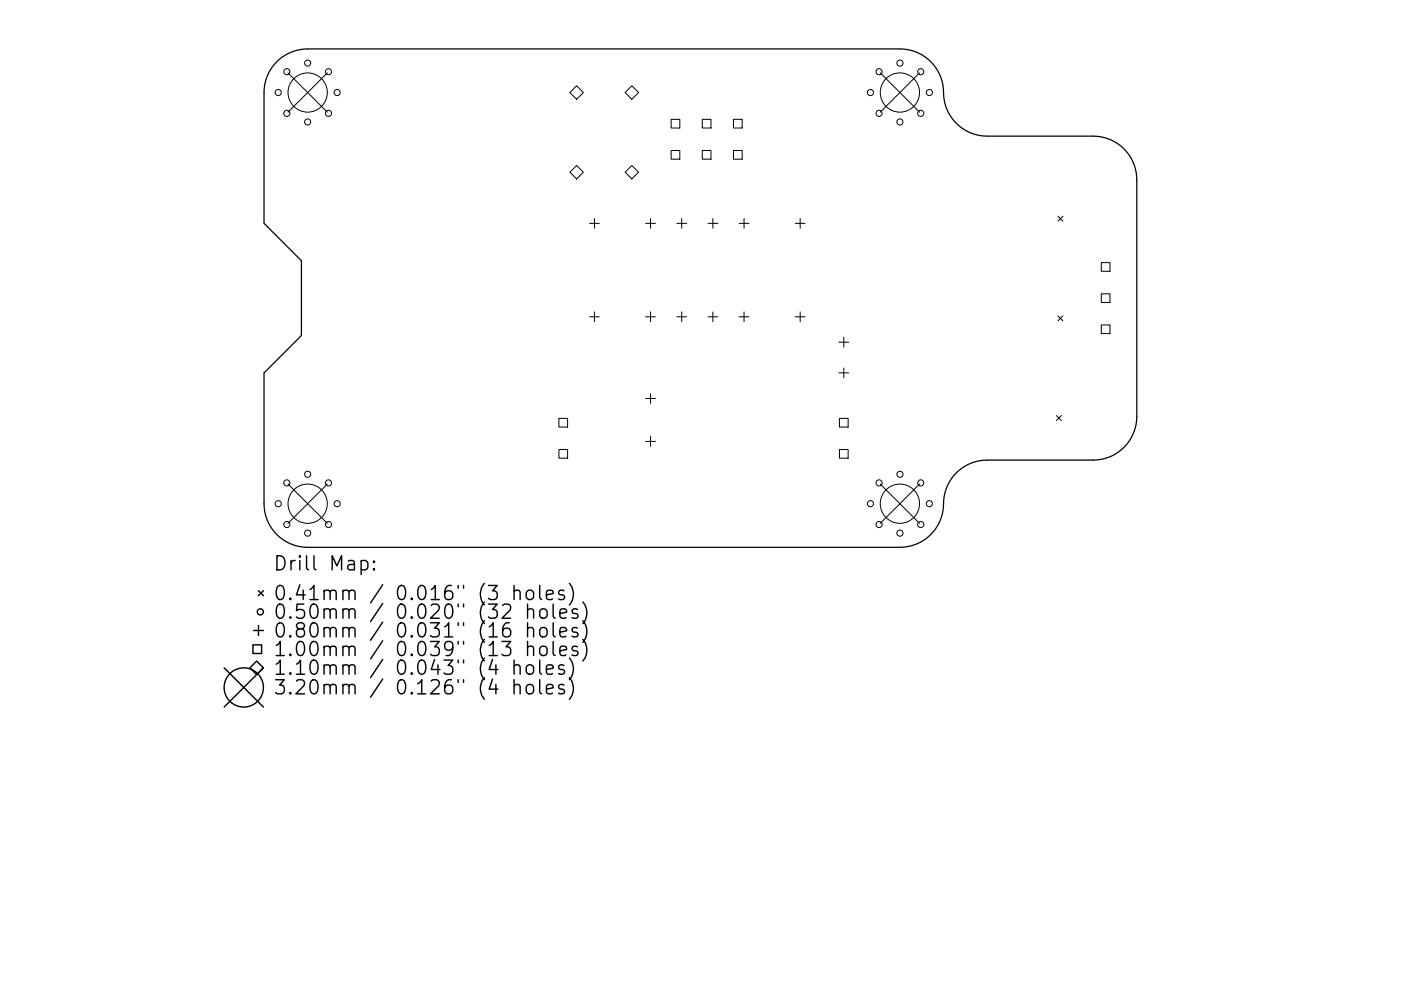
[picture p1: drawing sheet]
<svg xmlns="http://www.w3.org/2000/svg" width="297mm" height="210mm" viewBox="0 0 297 210" stroke-linecap="round" stroke-linejoin="round" font-family="sans-serif">
<defs><g id="words">
<g font-size="4.2">
<text x="57.8" y="121.1">Drill Map:</text>
<text x="57.8" y="127.4">0.41mm / 0.016&quot; (3 holes)</text>
<text x="57.8" y="131.3">0.50mm / 0.020&quot; (32 holes)</text>
<text x="57.8" y="135.3">0.80mm / 0.031&quot; (16 holes)</text>
<text x="57.8" y="139.2">1.00mm / 0.039&quot; (13 holes)</text>
<text x="57.8" y="143.2">1.10mm / 0.043&quot; (4 holes)</text>
<text x="57.8" y="147.4">3.20mm / 0.126&quot; (4 holes)</text>
</g>
</g></defs>
<path d="M58.7 13.1a9.3 9.3 0 0 1 6.5-2.7h125.6a9.4 9.4 0 0 1 9.3 10 9.3 9.3 0 0 0 9.2 8.5h22.5a9.3 9.3 0 0 1 9.2 9.2v50.3a9.3 9.3 0 0 1-9.2 9.2h-22.5a9.4 9.4 0 0 0-9.3 10.1 9.3 9.3 0 0 1-9.2 8.4h-125.6a9.3 9.3 0 0 1-9.2-9.2v-27.8l7.9-7.9v-15.9l-7.9-7.9v-27.8a9.3 9.3 0 0 1 2.7-6.5z" fill="none" stroke="#000" stroke-width=".26"/>
<g fill="none" stroke="#000" stroke-width=".21">
<path d="M61.1 15.5l8.3 8.3M69.4 15.5l-8.3 8.3M122.3 18.2l1.4 1.4-1.4 1.5-1.5-1.5zM134 18.2l1.4 1.4-1.4 1.5-1.5-1.5zM186.6 15.5l8.4 8.3M195 15.5l-8.4 8.3M120.8 36.5l1.5-1.4 1.4 1.4-1.4 1.5zM132.5 36.5l1.5-1.4 1.4 1.4-1.4 1.5zM142.3 25.3h1.8v1.9h-1.8zM142.3 31.9h1.8v1.9h-1.8zM148.9 25.3h1.8v1.9h-1.8zM148.9 31.9h1.8v1.9h-1.8z"/>
<path d="M155.5 25.3h1.9v1.9h-1.9zM155.5 31.9h1.9v1.9h-1.9zM125 47.4h2.1M126 46.3v2.1M136.9 47.4h2.1M137.9 46.3v2.1M143.5 47.4h2.1M144.5 46.3v2.1M150.1 47.4h2.1M151.1 46.3v2.1M156.7 47.4h2.1M157.8 46.3v2.1"/>
<path d="M168.6 47.4h2.1M169.6 46.3v2.1M224.3 45.9l1.1 1M225.4 45.9l-1.1 1M233.5 55.7h1.8v1.9h-1.8zM125 67.2h2.1M126 66.2v2.1M136.9 67.2h2.1M137.9 66.2v2.1M143.5 67.2h2.1M144.5 66.2v2.1M150.1 67.2h2.1"/>
<path d="M151.1 66.2v2.1M156.7 67.2h2.1M157.8 66.2v2.1M168.6 67.2h2.1M169.6 66.2v2.1M177.9 72.6h2M177.9 79.1h2M178.9 71.6v2M178.9 78.1v2.1M224.3 67l1.1 1.1M225.4 67l-1.1 1.1M233.5 62.3h1.8v1.9h-1.8z"/>
<path d="M233.5 68.9h1.8v1.9h-1.8zM118.5 88.8h1.8v1.8h-1.8zM118.5 95.4h1.8v1.8h-1.8zM136.9 84.5h2.1M136.9 93.7h2.1M137.9 83.5v2.1M137.9 92.6v2.1M178 88.8h1.8v1.8h-1.8zM178 95.4h1.8v1.8h-1.8zM224 88.2l1 1M225 88.2l-1 1M61.1 102.7l8.3 8.3"/>
<path d="M69.4 102.7l-8.3 8.3M186.6 102.7l8.4 8.3M195 102.7l-8.4 8.3"/>
<circle cx="59" cy="19.6" r=".65"/>
<circle cx="60.8" cy="15.2" r=".65"/>
<circle cx="65.2" cy="19.6" r="4.2"/>
<circle cx="65.2" cy="13.4" r=".65"/>
<circle cx="69.6" cy="15.2" r=".65"/>
<circle cx="71.5" cy="19.6" r=".65"/>
<circle cx="184.6" cy="19.6" r=".65"/>
<circle cx="186.4" cy="15.2" r=".65"/>
<circle cx="190.8" cy="19.6" r="4.2"/>
<circle cx="190.8" cy="13.4" r=".65"/>
<circle cx="195.2" cy="15.2" r=".65"/>
<circle cx="197" cy="19.6" r=".65"/>
<circle cx="60.8" cy="24" r=".65"/>
<circle cx="65.2" cy="25.9" r=".65"/>
<circle cx="69.6" cy="24" r=".65"/>
<circle cx="186.4" cy="24" r=".65"/>
<circle cx="190.8" cy="25.9" r=".65"/>
<circle cx="195.2" cy="24" r=".65"/>
<circle cx="59" cy="106.9" r=".65"/>
<circle cx="60.8" cy="102.5" r=".65"/>
<circle cx="60.8" cy="111.3" r=".65"/>
<circle cx="65.2" cy="106.9" r="4.2"/>
<circle cx="65.2" cy="100.6" r=".65"/>
<circle cx="65.2" cy="113.1" r=".65"/>
<circle cx="69.6" cy="102.5" r=".65"/>
<circle cx="69.6" cy="111.3" r=".65"/>
<circle cx="71.5" cy="106.9" r=".65"/>
<circle cx="184.6" cy="106.9" r=".65"/>
<circle cx="186.4" cy="102.5" r=".65"/>
<circle cx="186.4" cy="111.3" r=".65"/>
<circle cx="190.8" cy="106.9" r="4.2"/>
<circle cx="190.8" cy="100.6" r=".65"/>
<circle cx="190.8" cy="113.1" r=".65"/>
<circle cx="195.2" cy="102.5" r=".65"/>
<circle cx="195.2" cy="111.3" r=".65"/>
<circle cx="197" cy="106.9" r=".65"/>
</g>
<g fill="none" stroke="#000" stroke-width=".3">
<path d="M76.6 119.1l.8-.2 .6 .6v.8l-.3 .5-.3 .1-.8-.1M79.3 119.1l.1 .1-.1 .1-.2-.1 .2-.1v.2M53.6 136.8h1.9v1.9h-1.9zM53.8 133.8h2M54.8 125.3l1 1.1M54.8 132.7v2.1M55.8 125.3l-1 1.1M79.3 120.6l.1 .2-.1 .1-.2-.1 .2-.2v.3M109 125.5a.74 .74 0 0 1 1.3 .1v1.6M109 124.2v3M111.7 125.5a.81 .81 0 0 1 .8-.3 .81 .81 0 0 1 .6 .6v.8a.81 .81 0 0 1-.7 .6 .81 .81 0 0 1-.8-.6v-.8zM111.9 129.5a.75 .75 0 0 1 1.2 .1v1.6"/>
<path d="M111.9 133.4a.74 .74 0 0 1 1.2 .2v1.5M111.9 137.4a.75 .75 0 0 1 1.2 .1v1.6M111.9 128.2v3M111.9 132.1v3M111.9 136.1v3M114.4 124.2v2.6l.5 .4M114.6 133.4a.81 .81 0 0 1 .8-.3 .81 .81 0 0 1 .6 .6v.9a.81 .81 0 0 1-.8 .6 .81 .81 0 0 1-.8-.6v-.9zM114.7 129.3a.81 .81 0 0 1 1.3 .4v.9a.81 .81 0 0 1-.8 .6 .81 .81 0 0 1-.8-.6v-.9zM114.7 137.2a.81 .81 0 0 1 1.3 .5v.8a.81 .81 0 0 1-.8 .6 .81 .81 0 0 1-.8-.6v-.8zM115.9 126.2l1.4-.3-.2-.5-.8-.2-.4 .4v1.2l.1 .3 .3 .1 .8-.1M117.3 128.2v2.5l.4 .5M117.3 132.1v2.6l.4 .4"/>
<path d="M117.3 136.1v2.6l.4 .4M118.7 130.2l1.4-.3-.1-.6-.9-.1-.4 .4v1.1l.2 .3 .2 .2 .9-.2M118.7 134.1l1.4-.3-.1-.5-.9-.2-.4 .5v1.1l.2 .3 .2 .1 .9-.1M118.7 138.1l1.4-.3-.1-.6-.9-.1-.4 .4v1.2l.2 .2 .2 .2 .9-.2M119.6 125.4l-.7-.2-.5 .4 .2 .5 1 .3 .1 .2-.1 .5-.3 .1-.9-.1M120.7 123.8a3.4 3.4 0 0 1 0 4.6M120.7 139.6a3.4 3.4 0 0 1 0 4.6M122.4 129.3l-.7-.1-.4 .4 .1 .4 1 .3 .2 .3-.2 .4-.3 .2-.8-.2M122.4 133.3l-.7-.2-.4 .5 .1 .4 1 .3 .2 .3-.2 .4-.3 .1-.8-.1M122.4 137.2l-.7-.1-.4 .4 .1 .4 1 .3 .2 .3-.2 .4-.3 .2-.8-.2M123.6 127.7a3.4 3.4 0 0 1 0 4.6M123.6 131.7a3.4 3.4 0 0 1 0 4.6"/>
<path d="M123.6 135.7a3.4 3.4 0 0 1 0 4.5M47.5 141.7l8.3 8.3M53 141.7l1.4-1.4 1.4 1.4-1.4 1.4zM55.8 141.7l-8.3 8.3M109 141.3a.74 .74 0 0 1 1.3 .2v1.5M109 145.5a.75 .75 0 0 1 1.3 .1v1.6M109 140v3M109 144.2v3M111.7 141.3a.81 .81 0 0 1 .8-.3 .81 .81 0 0 1 .6 .6v.9a.81 .81 0 0 1-.7 .6 .81 .81 0 0 1-.8-.6v-.9zM111.7 145.5a.81 .81 0 0 1 .8-.3 .81 .81 0 0 1 .6 .6v.8a.81 .81 0 0 1-.7 .6 .81 .81 0 0 1-.8-.6v-.8zM114.4 140v2.6l.5 .4M114.4 144.2v2.6l.5 .4"/>
<path d="M115.9 142l1.4-.2-.2-.6-.8-.2-.4 .5v1.1l.1 .3 .3 .1 .8-.1M115.9 146.2l1.4-.3-.2-.5-.8-.2-.4 .4v1.2l.1 .3 .3 .1 .8-.1M119.6 141.2l-.7-.2-.5 .5 .2 .4 1 .3 .1 .3-.1 .4-.3 .1-.9-.1M119.6 145.4l-.7-.2-.5 .4 .2 .5 1 .3 .1 .2-.1 .5-.3 .1-.9-.1M120.7 143.8a3.4 3.4 0 0 1 0 4.6"/>
<circle cx="55.2" cy="129.8" r=".65"/>
<circle cx="51.7" cy="145.9" r="4.2"/>
</g>
<use href="#words"/>
</svg>
